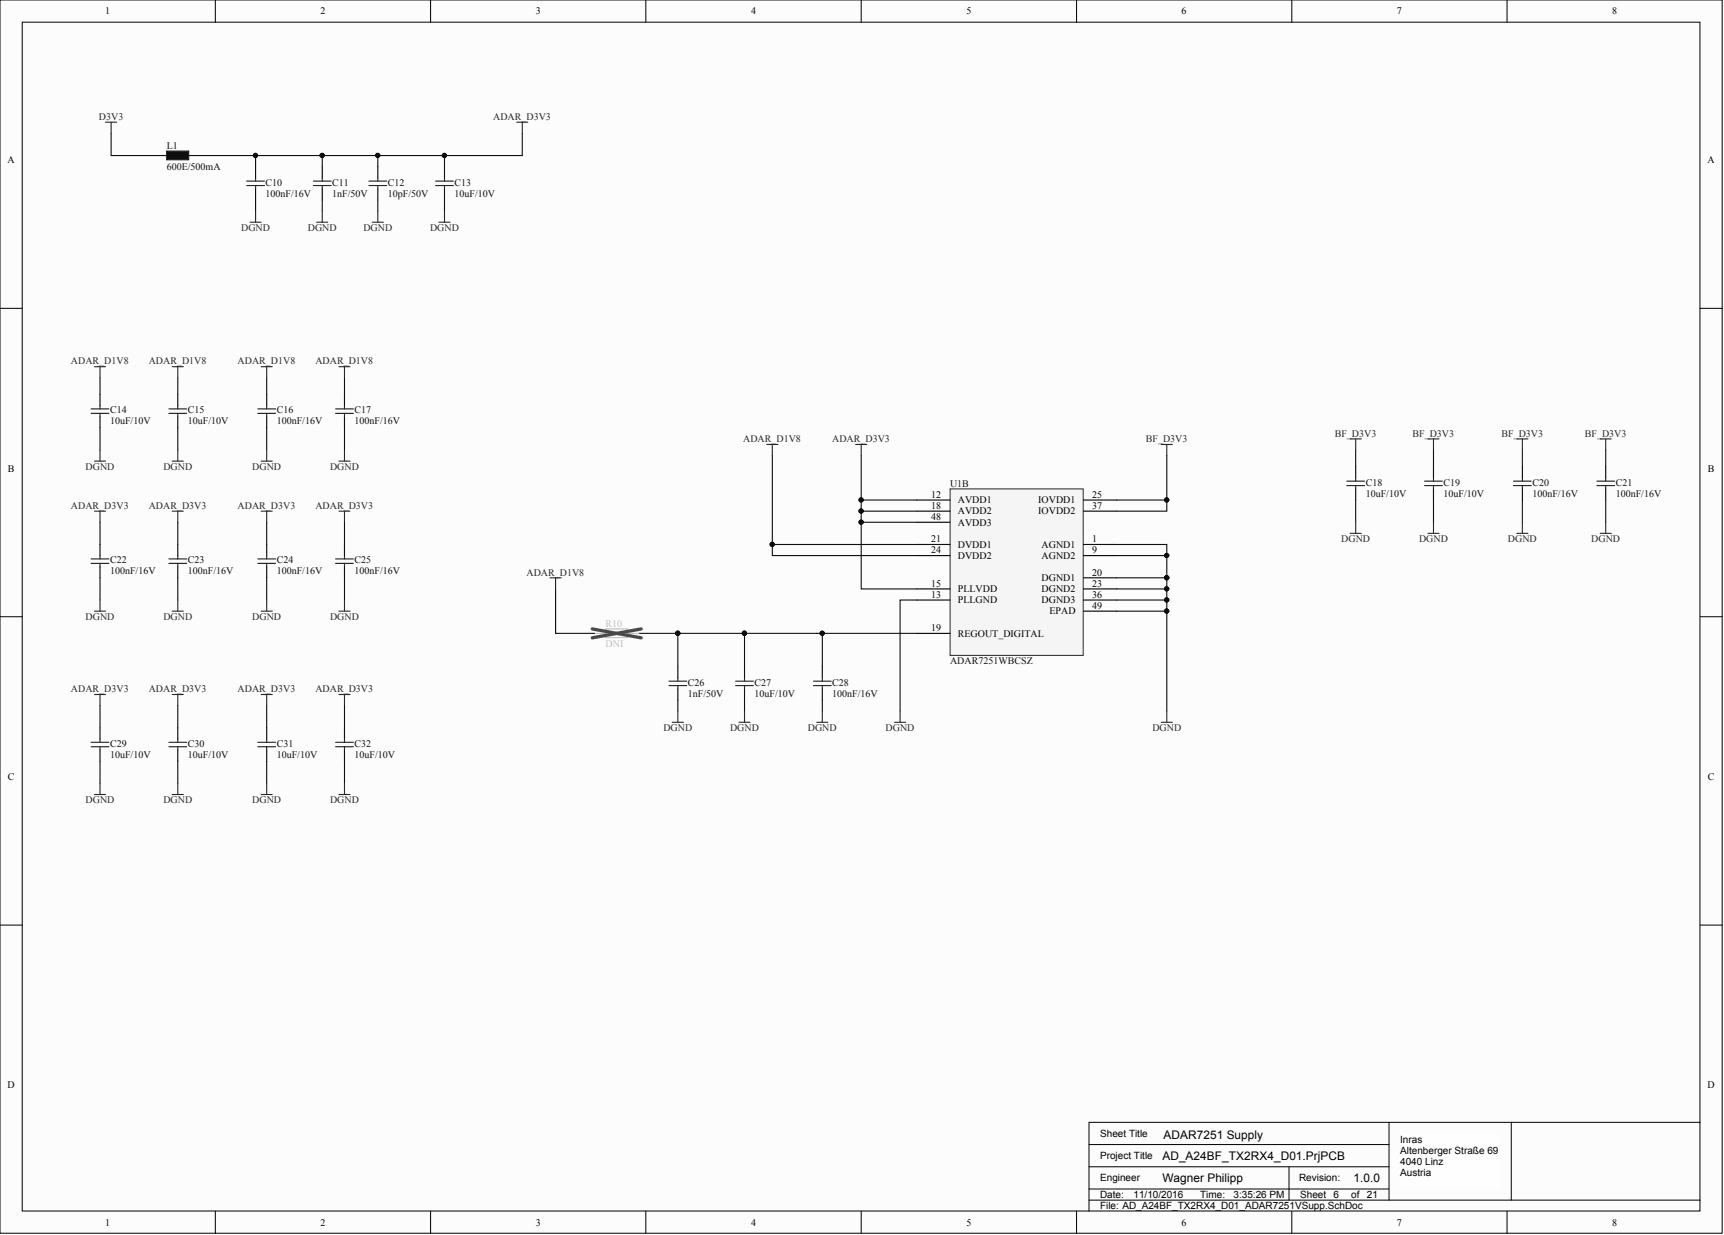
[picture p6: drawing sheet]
<svg xmlns="http://www.w3.org/2000/svg" width="393mm" height="282mm" viewBox="0 0 393 282" stroke-linecap="round" stroke-linejoin="round" font-family="sans-serif">
<defs><g id="words">
<g font-size="2.7">
<text x="265.5" y="259.9">ADAR7251 Supply</text>
<text x="265.2" y="269.8">Wagner Philipp</text>
<text x="265.2" y="264.7">AD_A24BF_TX2RX4_D01.PrjPCB</text>
<text x="308.8" y="269.8">1.0.0</text>
</g>
<g font-size="2.3">
<text x="24" y="3.3">1</text>
<text x="73.1" y="3.3">2</text>
<text x="122.2" y="3.3">3</text>
<text x="171.3" y="3.3">4</text>
<text x="220.5" y="3.3">5</text>
<text x="269.6" y="3.3">6</text>
<text x="318.7" y="3.3">7</text>
<text x="367.8" y="3.3">8</text>
<text x="1.7" y="37.2">A</text>
<text x="389.6" y="37.2">A</text>
<text x="1.8" y="107.6">B</text>
<text x="389.7" y="107.6">B</text>
<text x="212.5" y="113.6">12</text>
<text x="249.2" y="113.6">25</text>
<text x="212.5" y="116.2">18</text>
<text x="212.5" y="118.7">48</text>
<text x="218.5" y="114.9">AVDD1</text>
<text x="218.5" y="117.4">AVDD2</text>
<text x="218.5" y="120">AVDD3</text>
<text x="236.9" y="114.9">IOVDD1</text>
<text x="236.9" y="117.4">IOVDD2</text>
<text x="249.2" y="116.2">37</text>
<text x="212.5" y="123.8">21</text>
<text x="218.5" y="125">DVDD1</text>
<text x="237.6" y="125">AGND1</text>
<text x="249.2" y="123.8">1</text>
<text x="212.5" y="126.3">24</text>
<text x="218.5" y="127.6">DVDD2</text>
<text x="237.6" y="127.6">AGND2</text>
<text x="249.2" y="126.3">9</text>
<text x="249.2" y="131.4">20</text>
<text x="212.5" y="136.4">13</text>
<text x="212.5" y="133.9">15</text>
<text x="218.5" y="137.7">PLLGND</text>
<text x="218.5" y="135.2">PLLVDD</text>
<text x="237.6" y="132.6">DGND1</text>
<text x="237.6" y="135.2">DGND2</text>
<text x="237.6" y="137.7">DGND3</text>
<text x="249.2" y="133.9">23</text>
<text x="249.2" y="136.4">36</text>
<text x="239.5" y="140.2">EPAD</text>
<text x="249.2" y="139">49</text>
<text x="212.5" y="144.1">19</text>
<text x="218.5" y="145.3">REGOUT_DIGITAL</text>
<text x="1.8" y="178">C</text>
<text x="389.7" y="178">C</text>
<text x="1.7" y="248.4">D</text>
<text x="389.6" y="248.4">D</text>
<text x="251" y="259.5">Sheet Title</text>
<text x="319.5" y="260.8">Inras</text>
<text x="319.5" y="263.3">Altenberger Straße 69</text>
<text x="251" y="269.6">Engineer</text>
<text x="251" y="264.6">Project Title</text>
<text x="296.4" y="269.6">Revision:</text>
<text x="319.5" y="265.8">4040 Linz</text>
<text x="319.5" y="268.4">Austria</text>
<text x="251" y="273.4">Date:</text>
<text x="251" y="276">File: AD_A24BF_TX2RX4_D01_ADAR7251VSupp.SchDoc</text>
<text x="258.6" y="273.4">11/10/2016</text>
<text x="273.8" y="273.4">Time:</text>
<text x="281.4" y="273.4">3:35:26 PM</text>
<text x="296.6" y="273.4">Sheet</text>
<text x="304.2" y="273.4">6</text>
<text x="308.3" y="273.4">of 21</text>
<text x="24" y="279.7">1</text>
<text x="73.1" y="279.7">2</text>
<text x="122.2" y="279.7">3</text>
<text x="171.3" y="279.7">4</text>
<text x="220.5" y="279.7">5</text>
<text x="269.6" y="279.7">6</text>
<text x="318.7" y="279.7">7</text>
<text x="367.8" y="279.7">8</text>
</g>
<g font-size="2.3" fill="#262626">
<text x="22.6" y="27.4">D3V3</text>
<text x="112.5" y="27.4">ADAR_D3V3</text>
<text x="55" y="52.7">DGND</text>
<text x="70.2" y="52.7">DGND</text>
<text x="82.9" y="52.7">DGND</text>
<text x="98.1" y="52.7">DGND</text>
<text x="16.2" y="83.2">ADAR_D1V8</text>
<text x="33.9" y="83.2">ADAR_D1V8</text>
<text x="54.2" y="83.2">ADAR_D1V8</text>
<text x="72" y="83.2">ADAR_D1V8</text>
<text x="169.6" y="100.9">ADAR_D1V8</text>
<text x="189.9" y="100.9">ADAR_D3V3</text>
<text x="261.4" y="100.9">BF_D3V3</text>
<text x="304.5" y="99.7">BF_D3V3</text>
<text x="322.3" y="99.7">BF_D3V3</text>
<text x="342.6" y="99.7">BF_D3V3</text>
<text x="361.6" y="99.7">BF_D3V3</text>
<text x="19.5" y="107.3">DGND</text>
<text x="37.3" y="107.3">DGND</text>
<text x="57.6" y="107.3">DGND</text>
<text x="75.3" y="107.3">DGND</text>
<text x="16.2" y="116.2">ADAR_D3V3</text>
<text x="33.9" y="116.2">ADAR_D3V3</text>
<text x="54.2" y="116.2">ADAR_D3V3</text>
<text x="72" y="116.2">ADAR_D3V3</text>
<text x="306" y="123.8">DGND</text>
<text x="323.8" y="123.8">DGND</text>
<text x="344" y="123.8">DGND</text>
<text x="363.1" y="123.8">DGND</text>
<text x="120.1" y="131.4">ADAR_D1V8</text>
<text x="19.5" y="141.5">DGND</text>
<text x="37.3" y="141.5">DGND</text>
<text x="57.6" y="141.5">DGND</text>
<text x="75.3" y="141.5">DGND</text>
<text x="16.2" y="158">ADAR_D3V3</text>
<text x="33.9" y="158">ADAR_D3V3</text>
<text x="54.2" y="158">ADAR_D3V3</text>
<text x="72" y="158">ADAR_D3V3</text>
<text x="151.4" y="166.9">DGND</text>
<text x="166.6" y="166.9">DGND</text>
<text x="184.3" y="166.9">DGND</text>
<text x="202.1" y="166.9">DGND</text>
<text x="262.9" y="166.9">DGND</text>
<text x="19.5" y="183.4">DGND</text>
<text x="37.3" y="183.4">DGND</text>
<text x="57.6" y="183.4">DGND</text>
<text x="75.3" y="183.4">DGND</text>
</g>
<g font-size="2.3" fill="#0e0e0e">
<text x="38" y="34">L1</text>
<text x="38" y="38.8">600E/500mA</text>
<text x="60.6" y="44.9">100nF/16V</text>
<text x="60.6" y="42.3">C10</text>
<text x="75.8" y="44.9">1nF/50V</text>
<text x="75.8" y="42.3">C11</text>
<text x="88.5" y="44.9">10pF/50V</text>
<text x="88.5" y="42.3">C12</text>
<text x="103.7" y="44.9">10uF/10V</text>
<text x="103.7" y="42.3">C13</text>
<text x="25.1" y="94.3">C14</text>
<text x="42.8" y="94.3">C15</text>
<text x="63.1" y="94.3">C16</text>
<text x="80.9" y="94.3">C17</text>
<text x="25.1" y="96.9">10uF/10V</text>
<text x="42.8" y="96.9">10uF/10V</text>
<text x="63.1" y="96.9">100nF/16V</text>
<text x="80.9" y="96.9">100nF/16V</text>
<text x="216.8" y="111.1">U1B</text>
<text x="311.6" y="113.4">10uF/10V</text>
<text x="311.6" y="110.8">C18</text>
<text x="329.3" y="113.4">10uF/10V</text>
<text x="329.3" y="110.8">C19</text>
<text x="349.6" y="113.4">100nF/16V</text>
<text x="349.6" y="110.8">C20</text>
<text x="368.6" y="113.4">100nF/16V</text>
<text x="368.6" y="110.8">C21</text>
<text x="25.1" y="131.1">100nF/16V</text>
<text x="25.1" y="128.6">C22</text>
<text x="42.8" y="131.1">100nF/16V</text>
<text x="42.8" y="128.6">C23</text>
<text x="63.1" y="131.1">100nF/16V</text>
<text x="63.1" y="128.6">C24</text>
<text x="80.9" y="131.1">100nF/16V</text>
<text x="80.9" y="128.6">C25</text>
<text x="216.8" y="151.7">ADAR7251WBCSZ</text>
<text x="156.9" y="159">1nF/50V</text>
<text x="156.9" y="156.5">C26</text>
<text x="172.2" y="159">10uF/10V</text>
<text x="172.2" y="156.5">C27</text>
<text x="189.9" y="159">100nF/16V</text>
<text x="189.9" y="156.5">C28</text>
<text x="25.1" y="173">10uF/10V</text>
<text x="25.1" y="170.4">C29</text>
<text x="42.8" y="173">10uF/10V</text>
<text x="42.8" y="170.4">C30</text>
<text x="63.1" y="173">10uF/10V</text>
<text x="63.1" y="170.4">C31</text>
<text x="80.9" y="173">10uF/10V</text>
<text x="80.9" y="170.4">C32</text>
</g>
<g font-size="2.3" fill="#bebebe">
<text x="138.2" y="143">R10</text>
<text x="138.2" y="147.6">DNI</text>
</g>
</g></defs>
<g fill="#fcfcfc" stroke="#000" stroke-width=".23">
<path d="M0 0h392.9v281.5h-392.9z"/>
<path d="M5.1 5.1h382.8v271.3h-382.8z"/>
</g>
<g fill="none" stroke="#000" stroke-width=".23">
<path d="M49.1 0v5.1M98.2 0v5.1M147.4 0v5.1M196.5 0v5.1M245.6 0v5.1M294.7 0v5.1M343.8 0v5.1M0 70.4h5.1M387.9 70.4h5.1M0 140.8h5.1M387.9 140.8h5.1M0 211.1h5.1"/>
<path d="M387.9 211.1h5.1M316.9 256.2v17.7M344.8 256.2v17.7M387.9 256.2h-139.4v20.2M49.1 276.4v5.1M98.2 276.4v5.1M147.4 276.4v5.1M196.5 276.4v5.1M245.6 276.4v5.1M248.5 273.9h139.4M248.5 271.4h68.4M248.5 266.3h68.4"/>
<path d="M248.5 261.2h68.4M294.1 266.3v7.6M294.7 276.4v5.1M343.8 276.4v5.1"/>
</g>
<path d="M319.5 258.7h22.7v12.6h-22.7z" fill="#fefefe" stroke="#fefefe" stroke-width=".23"/>
<g fill="none" stroke="#0e0e0e" stroke-width=".25">
<path d="M25.4 30.4v5.1h10.1M58.3 35.5v2.5M73.5 35.5v2.5M86.2 35.5v2.5M101.4 35.5v2.5M119.2 30.4v5.1h-73.6M58.3 45.6v2.6M73.5 45.6v2.6M86.2 45.6v2.6M101.4 45.6v2.6M22.8 86.2v3.8M22.8 97.6v5.1"/>
<path d="M40.6 86.2v3.8M40.6 97.6v5.1M60.8 86.2v3.8M60.8 97.6v5.1M78.6 86.2v3.8M78.6 97.6v5.1M22.8 119.2v5.1M40.6 119.2v5.1M60.8 119.2v5.1M78.6 119.2v5.1M176.2 104v22.8h33M196.5 104v30.4h12.7"/>
<path d="M196.5 114.1h12.7M196.5 116.7h12.7M196.5 119.2h12.7M254.8 114.1h11.4M309.3 102.7v3.8M309.3 114.1v5.1M327.1 102.7v3.8M327.1 114.1v5.1M347.3 102.7v3.8M347.3 114.1v5.1M366.4 102.7v3.8M366.4 114.1v5.1"/>
<path d="M22.8 131.9v5.1M40.6 131.9v5.1M60.8 131.9v5.1M78.6 131.9v5.1M126.8 134.4v10.2h8.8M176.2 124.3h33M209.2 137h-3.8v25.3M254.8 124.3h11.4v7.6M254.8 134.4h11.4M254.8 137h11.4M254.8 139.5h11.4M254.8 126.8h11.4"/>
<path d="M254.8 131.9h11.4M266.2 131.9v30.4M145.8 144.6h63.4M154.7 144.6v7.6M154.7 159.8v2.5M169.9 144.6v7.6M169.9 159.8v2.5M187.6 144.6v7.6M187.6 159.8v2.5M22.8 161v5.1M22.8 173.7v5.1M40.6 161v5.1"/>
<path d="M40.6 173.7v5.1M60.8 161v5.1M60.8 173.7v5.1M78.6 161v5.1M78.6 173.7v5.1"/>
</g>
<g fill="#0e0e0e" stroke="#0e0e0e" stroke-width=".23">
<circle cx="266.2" cy="131.9" r=".48"/>
<circle cx="266.2" cy="134.4" r=".48"/>
<circle cx="266.2" cy="136.9" r=".48"/>
<circle cx="266.2" cy="139.5" r=".48"/>
<circle cx="266.2" cy="126.8" r=".48"/>
<circle cx="196.5" cy="114.1" r=".48"/>
<circle cx="196.5" cy="116.6" r=".48"/>
<circle cx="196.5" cy="119.2" r=".48"/>
<circle cx="73.5" cy="35.5" r=".48"/>
<circle cx="58.3" cy="35.5" r=".48"/>
<circle cx="86.2" cy="35.5" r=".48"/>
<circle cx="101.4" cy="35.5" r=".48"/>
<circle cx="266.2" cy="114.1" r=".48"/>
<circle cx="176.2" cy="124.2" r=".48"/>
<circle cx="154.6" cy="144.5" r=".48"/>
<circle cx="187.6" cy="144.5" r=".48"/>
<circle cx="169.8" cy="144.5" r=".48"/>
</g>
<g fill="none" stroke="#262626" stroke-width=".25">
<path d="M24.1 27.9h2.5M25.4 27.9v2.5M117.9 27.9h2.5M119.2 27.9v2.5M57 50.7h2.6M58.3 48.2v2.5M72.3 50.7h2.5M73.5 48.2v2.5M84.9 50.7h2.6M86.2 48.2v2.5M100.1 50.7h2.6M101.4 48.2v2.5"/>
<path d="M21.6 83.7h2.5M22.8 83.7v2.5M39.3 83.7h2.5M40.6 83.7v2.5M59.6 83.7h2.5M60.8 83.7v2.5M77.3 83.7h2.6M78.6 83.7v2.5M21.6 116.7h2.5M21.6 105.2h2.5M22.8 102.7v2.5M22.8 116.7v2.5"/>
<path d="M39.3 116.7h2.5M39.3 105.2h2.5M40.6 102.7v2.5M40.6 116.7v2.5M59.6 116.7h2.5M59.6 105.2h2.5M60.8 102.7v2.5M60.8 116.7v2.5M77.3 116.7h2.6M77.3 105.2h2.6M78.6 102.7v2.5M78.6 116.7v2.5"/>
<path d="M174.9 101.4h2.6M176.2 101.4v2.6M195.2 101.4h2.6M196.5 101.4v2.6M309.3 119.2v2.5M327.1 119.2v2.5M347.3 119.2v2.5M366.4 119.2v2.5M21.6 139.5h2.5M22.8 137v2.5M39.3 139.5h2.5M40.6 137v2.5"/>
<path d="M59.6 139.5h2.5M60.8 137v2.5M77.3 139.5h2.6M78.6 137v2.5M125.5 131.9h2.5M126.8 131.9v2.5M308 121.7h2.6M325.8 121.7h2.5M346.1 121.7h2.5M365.1 121.7h2.5M21.6 158.5h2.5M22.8 158.5v2.5"/>
<path d="M39.3 158.5h2.5M40.6 158.5v2.5M59.6 158.5h2.5M60.8 158.5v2.5M77.3 158.5h2.6M78.6 158.5v2.5M22.8 178.8v2.5M40.6 178.8v2.5M60.8 178.8v2.5M78.6 178.8v2.5M153.4 164.8h2.5M154.7 162.3v2.5"/>
<path d="M168.6 164.8h2.5M169.9 162.3v2.5M186.3 164.8h2.6M187.6 162.3v2.5M204.1 164.8h2.5M205.4 162.3v2.5M264.9 164.8h2.6M266.2 162.3v2.5M21.6 181.3h2.5M39.3 181.3h2.5M59.6 181.3h2.5M77.3 181.3h2.6"/>
</g>
<g fill="none" stroke="#000" stroke-width=".25">
<path d="M35.5 35.5h2.5M43.1 35.5h2.5M58.3 38v2.6M73.5 38v2.6M86.2 38v2.6M101.4 38v2.6M58.3 43.1v2.5M73.5 43.1v2.5M86.2 43.1v2.5M101.4 43.1v2.5M22.8 90v2.6M22.8 95.1v2.5"/>
<path d="M40.6 90v2.6M40.6 95.1v2.5M60.8 90v2.6M60.8 95.1v2.5M78.6 90v2.6M78.6 95.1v2.5M309.3 106.5v2.6M309.3 111.6v2.5M327.1 106.5v2.6M327.1 111.6v2.5M347.3 106.5v2.6M347.3 111.6v2.5"/>
<path d="M366.4 106.5v2.6M366.4 111.6v2.5M22.8 124.3v2.5M22.8 129.3v2.6M40.6 124.3v2.5M40.6 129.3v2.6M60.8 124.3v2.5M60.8 129.3v2.6M78.6 124.3v2.5M78.6 129.3v2.6M154.7 152.2v2.5M154.7 157.2v2.6"/>
<path d="M169.9 152.2v2.5M169.9 157.2v2.6M187.6 152.2v2.5M187.6 157.2v2.6M22.8 166.1v2.6M22.8 171.2v2.5M40.6 166.1v2.6M40.6 171.2v2.5M60.8 166.1v2.6M60.8 171.2v2.5M78.6 166.1v2.6M78.6 171.2v2.5"/>
</g>
<path d="M38 34.5h5.1v2h-5.1z" fill="#151515" stroke="#151515" stroke-width=".25"/>
<g fill="none" stroke="#1c1c1c" stroke-width=".25">
<path d="M56.3 41.3h4M56.3 42.3h4M58.3 40.6v.7M58.3 42.3v.8M71.5 41.3h4.1M71.5 42.3h4.1M73.5 40.6v.7M73.5 42.3v.8M84.2 41.3h4M84.2 42.3h4M86.2 40.6v.7M86.2 42.3v.8"/>
<path d="M99.4 41.3h4M99.4 42.3h4M101.4 40.6v.7M101.4 42.3v.8M20.8 93.3h4M20.8 94.3h4M22.8 92.6v.7M22.8 94.3v.8M38.5 93.3h4.1M38.5 94.3h4.1M40.6 92.6v.7M40.6 94.3v.8"/>
<path d="M58.8 93.3h4.1M58.8 94.3h4.1M60.8 92.6v.7M60.8 94.3v.8M76.6 93.3h4M76.6 94.3h4M78.6 92.6v.7M78.6 94.3v.8M307.3 109.8h4M307.3 110.8h4M309.3 109.1v.7M309.3 110.8v.8"/>
<path d="M325 109.8h4.1M325 110.8h4.1M327.1 109.1v.7M327.1 110.8v.8M345.3 109.8h4.1M345.3 110.8h4.1M347.3 109.1v.7M347.3 110.8v.8M364.3 109.8h4.1M364.3 110.8h4.1M366.4 109.1v.7M366.4 110.8v.8"/>
<path d="M20.8 127.6h4M20.8 128.6h4M22.8 126.8v.8M22.8 128.6v.7M38.5 127.6h4.1M38.5 128.6h4.1M40.6 126.8v.8M40.6 128.6v.7M58.8 127.6h4.1M58.8 128.6h4.1M60.8 126.8v.8M60.8 128.6v.7"/>
<path d="M76.6 127.6h4M76.6 128.6h4M78.6 126.8v.8M78.6 128.6v.7M152.6 155.5h4.1M152.6 156.5h4.1M154.7 154.7v.8M154.7 156.5v.7M167.8 155.5h4.1M167.8 156.5h4.1M169.9 154.7v.8M169.9 156.5v.7"/>
<path d="M185.6 155.5h4M185.6 156.5h4M187.6 154.7v.8M187.6 156.5v.7M20.8 169.4h4M20.8 170.4h4M22.8 168.7v.7M22.8 170.4v.8M38.5 169.4h4.1M38.5 170.4h4.1M40.6 168.7v.7M40.6 170.4v.8"/>
<path d="M58.8 169.4h4.1M58.8 170.4h4.1M60.8 168.7v.7M60.8 170.4v.8M76.6 169.4h4M76.6 170.4h4M78.6 168.7v.7M78.6 170.4v.8"/>
</g>
<path d="M135.6 144.6h2.6M138.2 143.5h5v2h-5zM143.2 144.6h2.6" fill="none" stroke="#bebebe" stroke-width=".25"/>
<path d="M135.1 143.5l11.2 2.1M146.3 143.5l-11.2 2.1" fill="none" stroke="#4c4c4c" stroke-width=".76"/>
<path d="M216.8 111.6h30.3v38h-30.3z" fill="#f5f5f5" stroke="#262626" stroke-width=".23"/>
<g fill="none" stroke="#000" stroke-width=".25">
<path d="M209.2 114.1h7.6M209.2 116.7h7.6M209.2 119.2h7.6M247.2 114.1h7.6M247.2 116.7h7.6M209.2 124.3h7.6M209.2 126.8h7.6M209.2 137h7.6M209.2 134.4h7.6M247.2 124.3h7.6M247.2 126.8h7.6M247.2 137h7.6"/>
<path d="M247.2 134.4h7.6M247.2 131.9h7.6M247.2 139.5h7.6M209.2 144.6h7.6"/>
</g>
<path d="M264.9 101.4h2.6M266.2 101.4v2.6M308 100.2h2.6M309.3 100.2v2.5M325.8 100.2h2.5M327.1 100.2v2.5M346.1 100.2h2.5M347.3 100.2v2.5M365.1 100.2h2.5M366.4 100.2v2.5" fill="none" stroke="#262626" stroke-width=".25"/>
<path d="M266.2 104v12.7h-11.4" fill="none" stroke="#0e0e0e" stroke-width=".25"/>
<circle cx="266.2" cy="114.1" r=".48" fill="#0e0e0e" stroke="#0e0e0e" stroke-width=".23"/>
<use href="#words"/>
</svg>
